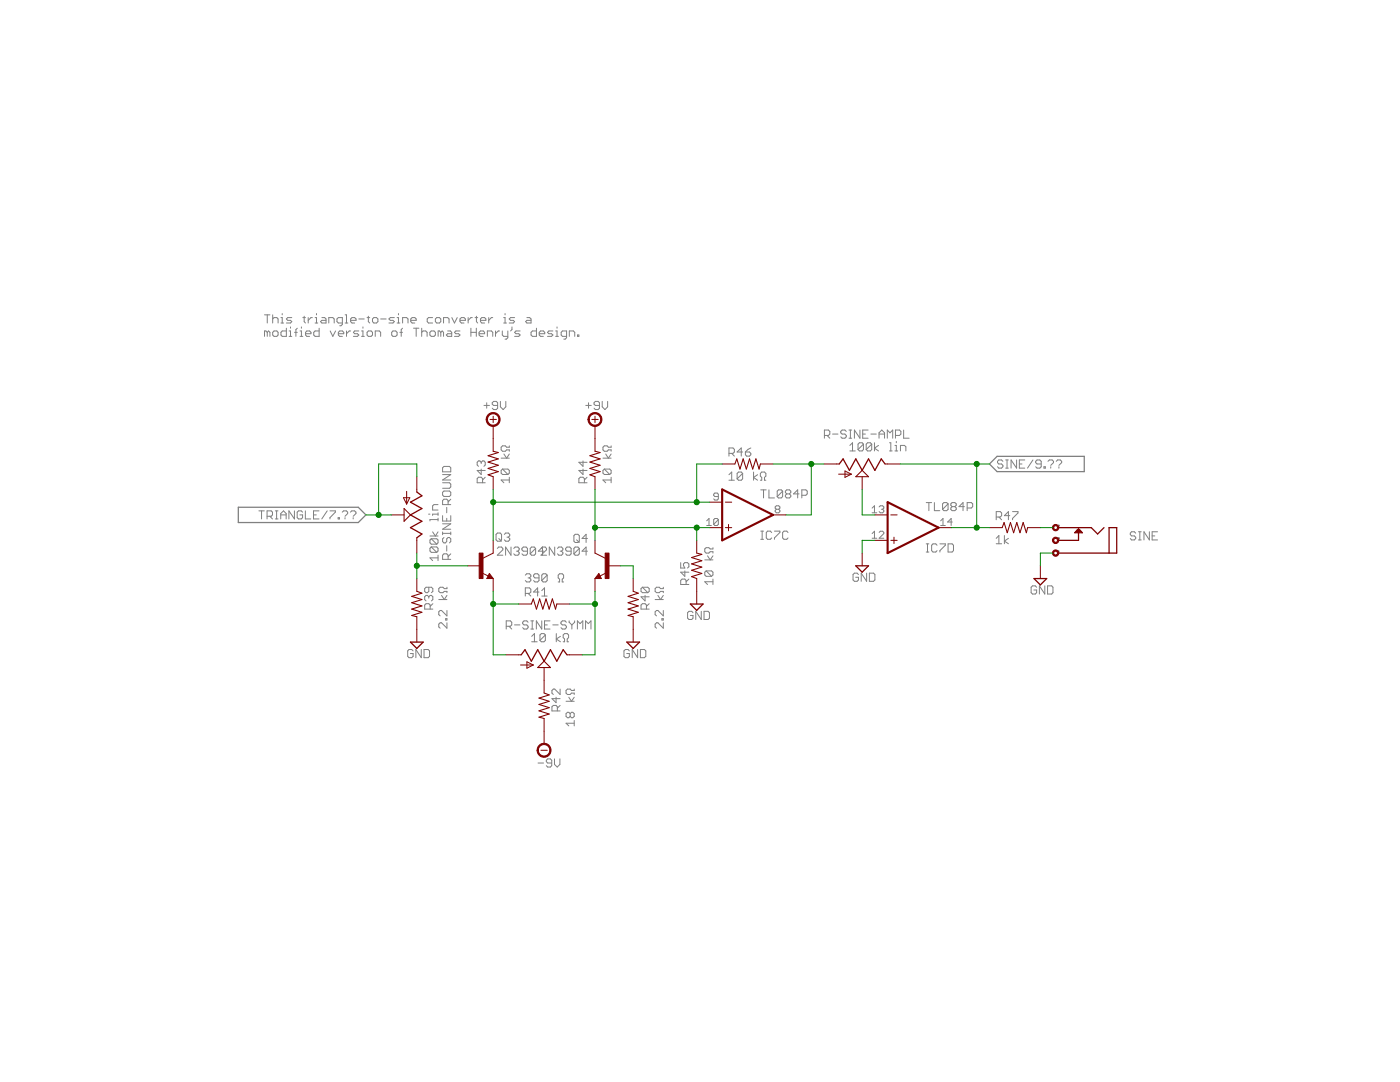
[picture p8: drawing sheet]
<svg xmlns="http://www.w3.org/2000/svg" width="279mm" height="216mm" viewBox="0 0 279 216" stroke-linecap="round" stroke-linejoin="round" font-family="sans-serif">
<g fill="none" stroke="#808080" stroke-width=".2">
<path d="M52.8 62.8h1.1M53.3 62.8v1.7M53.3 66.3v.8M53.3 66.3l-.2-.3h-.3v1.1M53.3 66.3l.3-.3 .3 .3v.8M54.4 62.8v1.7M54.4 66.3l.3-.3h.5l.3 .3v.5l-.3 .3h-.5l-.3-.3zM54.4 63.6l.3-.2h.5l.3 .2v.9M56.1 63.4h.2v1.1M56.1 64.5h.5M56.3 62.6v.2M57.1 65.5v1.6h-.8l-.2-.3v-.5l.2-.3h.8"/>
<path d="M57.7 66h.3v1.1M57.7 67.1h.5M58 65.2v.3M58.2 63.4h-.8l-.3 .2 .3 .3h.6l.2 .3-.2 .3h-.9M58.8 66.3h.5M59.3 65.5l-.2 .3v1.3M59.9 66h.3v1.1M59.9 67.1h.5M60.2 65.2v.3M60.4 63.4h.6M60.7 63.1v1.1l.3 .3M61 66.6h1.1v-.3l-.3-.3h-.6l-.2 .3v.5l.2 .3h.6"/>
<path d="M61.5 63.4v1.1M62.3 63.4h-.2l-.6 .5M62.9 63.4h.3v1.1M62.9 64.5h.5M63.2 62.6v.2M63.7 65.5v1.6h-.8l-.3-.3v-.5l.3-.3h.8M64.2 63.4h.6l.3 .2v.9h-.9l-.2-.3 .2-.3h.9M65.6 64.5v-1.1h.8l.3 .2v.9M65.9 66l.5 1.1 .6-1.1M67.5 66.6h1.1v-.3l-.3-.3h-.5l-.3 .3v.5l.3 .3h.5M68.3 64.5h-.8l-.3-.3v-.6l.3-.2h.8v1.3l-.2 .3h-.3M68.9 62.8h.3v1.7"/>
<path d="M68.9 64.5h.5M69.2 66v1.1M70 63.9h1.1v-.3l-.3-.2h-.5l-.3 .2v.6l.3 .3h.5M70 66h-.3l-.5 .6M71.6 63.6h1.1M71.6 66h-.8l-.3 .3 .3 .3h.5l.3 .2-.3 .3h-.8M72.2 66h.2v1.1M72.2 67.1h.5M72.4 65.2v.3M73.3 63.4h.5M73.5 63.1v1.1l.3 .3M73.5 66h.6l.2 .3v.5l-.2 .3h-.6l-.2-.3v-.5z"/>
<path d="M74.6 63.4h.5l.3 .2v.6l-.3 .3h-.5l-.3-.3v-.6zM74.9 67.1v-1.1h.8l.3 .3v.8M76 63.6h1.1M78.4 66h.6l.2 .3v.5l-.2 .3h-.6l-.2-.3v-.5zM78.7 63.4h-.8l-.3 .2 .3 .3h.5l.3 .3-.3 .3h-.8M79.2 63.4h.3v1.1M79.2 64.5h.6M79.5 62.6v.2M79.8 66.3h.5M80.3 65.5l-.2 .3v1.3M80.3 64.5v-1.1h.9l.2 .2v.9M82 63.9h1.1v-.3l-.3-.2h-.5l-.3 .2v.6l.3 .3h.5"/>
<path d="M82.5 65.5h1.1M83.1 65.5v1.6M84.2 66.3l.2-.3h.6l.2 .3v.8M84.2 65.5v1.6M85.8 66.3l.3-.3h.5l.3 .3v.5l-.3 .3h-.5l-.3-.3zM86.3 63.4h-.8l-.2 .2v.6l.2 .3h.8M87.2 63.4h.5l.3 .2v.6l-.3 .3h-.5l-.3-.3v-.6zM88 66.3v.8M88 66.3l.2-.3 .3 .3v.8M88 66.3l-.3-.3h-.3v1.1M88.5 64.5v-1.1h.8l.3 .2v.9M89.3 66h.6l.2 .3v.8h-.8l-.2-.3 .2-.2h.8"/>
<path d="M90.2 63.4l.5 1.1 .5-1.1M91.8 63.9h1.1v-.3l-.3-.2h-.5l-.3 .2v.6l.3 .3h.5M91.8 66h-.8l-.3 .3 .3 .3h.5l.3 .2-.3 .3h-.8M93.4 63.4v1.1M94 66.3h1.1M94 65.5v1.6M94.3 63.4h-.3l-.6 .5M94.8 63.4h.5M95.1 65.5v1.6M95.1 63.1v1.1l.2 .3M95.6 66.6h1.1v-.3l-.3-.3h-.5l-.3 .3v.5l.3 .3h.5M95.9 63.9h1.1v-.3l-.3-.2h-.5l-.3 .2v.6l.3 .3h.5"/>
<path d="M97.3 67.1v-1.1h.8l.2 .3v.8M97.5 63.4v1.1M98.3 63.4h-.2l-.6 .5M98.9 66v1.1M99.7 66h-.3l-.5 .6M100.2 66v.8l.3 .3h.8M100.5 63.4h.3v1.1M100.5 64.5h.6M100.8 62.6v.2M101.3 66v1.4l-.2 .3h-.3M102.2 65.2v.6l-.3 .2M102.7 63.4h-.8l-.3 .2 .3 .3h.5l.3 .3-.3 .3h-.8"/>
<path d="M103.8 66h-.8l-.3 .3 .3 .3h.5l.3 .2-.3 .3h-.8M105.2 63.4h.5l.3 .2v.9h-.8l-.3-.3 .3-.3h.8M107.1 65.5v1.6h-.8l-.3-.3v-.5l.3-.3h.8M107.6 66.6h1.1v-.3l-.3-.3h-.5l-.3 .3v.5l.3 .3h.5M110.3 66h-.8l-.2 .3 .2 .3h.6l.2 .2-.2 .3h-.8M110.9 66h.3v1.1M110.9 67.1h.5M111.2 65.2v.3M113.1 67.1h-.9l-.2-.3v-.5l.2-.3h.9v1.4l-.3 .3h-.3M113.6 67.1v-1.1h.8l.3 .3v.8M115.3 66.8h.2v.3h-.2zM88.3 94.7h1.7l-1.7 1.1h1.7"/>
<path d="M88.3 98.2l.3-.2h1.1l.3 .2v.6l-.3 .3h-1.1l-.3-.3zM88.3 96.3h1.4l.3 .3v.6l-.3 .2h-1.4M88.6 93.1h1.1l.3 .2v.8h-1.7v-.8zM90 99.6l-.6 .6M96 92.2l-.2-.2h-.3l-.3 .2v.6l.3 .2M96 93.6v1.1l-.8-.8h1.6M96 92.2v.3M96 92.2l.3-.2h.3l.2 .2v.6l-.2 .2M96.3 96.3v-.8l-.3-.3h-.5l-.3 .3v.8h1.6M96.6 80.9h1.1M96.8 95.2l-.5 .6M97.1 80.4v1"/>
<path d="M99.3 80.9h-.8l-.3-.3v-.2l.3-.3h.5l.3 .3v1l-.3 .3h-.5l-.3-.3M99.9 80.1v1.1l.5 .5 .5-.5v-1.1M100 91.4h1.6M100.3 93.6h1.1l.2 .3v.5l-.2 .3M100.3 93.6l-.3 .3v.5l.3 .3h1.1M100.3 93.6l1.1 1.1M100.6 90.6l.5 .8 .5-.8M101.6 89v.2h-.5l-.3-.2h-.5l-.3 .2v.6l.3 .2h.5l.3-.2h.5v.2M101.6 95.8h-1.6l.6 .5M101.6 95.2v1.1M116.4 93.6v1.1l-.9-.8h1.7M116.4 92v1l-.9-.8h1.7"/>
<path d="M116.6 96.3v-.8l-.2-.3h-.6l-.3 .3v.8h1.7M116.9 80.9h1.1M117.2 95.2l-.6 .6M117.5 80.4v1M119.6 80.9h-.8l-.2-.3v-.2l.2-.3h.6l.2 .3v1l-.2 .3h-.6l-.2-.3M120.2 80.1v1.1l.5 .5 .6-.5v-1.1M120.3 91.4h1.7M120.6 93.6l-.3 .3v.5l.3 .3h1.1M120.6 93.6h1.1l.3 .3v.5l-.3 .3M120.6 93.6l1.1 1.1M120.9 90.6l.5 .8 .6-.8M122 95.8h-1.7l.6 .5"/>
<path d="M122 89v.2h-.6l-.2-.2h-.6l-.3 .2v.6l.3 .2h.6l.2-.2h.6v.2M122 95.2v1.1M143.4 99.1h-.7l-.3-.3v-.2l.3-.2h.4l.3 .2v.9l-.3 .3h-.4l-.3-.3M145.5 94.7l.5-.5v1.6M145.5 95.8h1.1M145.5 90.5h.8l.3-.3v-.5l-.3-.3h-.8v1.6M146 90.5l.6 .5M148.2 94.5v1l-.3 .3h-.5l-.3-.3M148.2 94.5l-.3-.3h-.5l-.3 .3v1M148.2 94.5l-1.1 1M148.2 90.2h-1.1l.8-.8v1.6M148.8 90.2h.8l.2 .3v.2l-.2 .3h-.6l-.2-.3z"/>
<path d="M149.8 89.4l-.5 .3-.5 .5M150.4 94.2v1.6M151.2 94.7l-.8 .6 .8 .5M151.7 95.8h.3v-.5l-.3-.3v-.5l.3-.3h.6l.2 .3v.5l-.2 .3v.5h.2M151.8 97.7h1.1M152.4 97.7v1.7M153.5 97.7v1.7h1.1M156.2 98l-.3-.3h-.5l-.3 .3v1.1M156.2 98v1.1l-.3 .3h-.5l-.3-.3M156.2 98l-1.1 1.1M157 98.6l-.3-.3v-.3l.3-.3h.5l.3 .3v.3l-.3 .3M157 98.6l-.3 .2v.3l.3 .3h.5l.3-.3v-.3l-.3-.2"/>
<path d="M157 98.6h.5M159.5 98.6h-1.1l.8-.9v1.7M160 98.8h.8l.3-.2v-.6l-.3-.3h-.8v1.7M164.5 86.9h.8l.3-.3v-.5l-.3-.3h-.8v1.6M165.1 86.9l.5 .5M166.2 86.6h1M168.9 86.1l-.3-.3h-.5l-.3 .3v.3l.3 .2h.5l.3 .3v.3l-.3 .2h-.5l-.3-.2M169.4 85.8h.6M169.4 87.4h.6M169.6 88.9l.5-.6v1.7M169.6 90h1.1M169.7 85.8v1.6"/>
<path d="M171.6 85.8v1.6l-1.1-1.6v1.6M172.2 86.6h.5M172.3 88.6v1.1l-.2 .3h-.6l-.3-.3M172.3 88.6l-.2-.3h-.6l-.3 .3v1.1M172.3 88.6l-1.1 1.1M173.2 85.8h-1v1.6h1M173.8 86.6h1.1M174 88.6v1.1l-.3 .3h-.6l-.2-.3M174 88.6l-.3-.3h-.6l-.2 .3v1.1M174 88.6l-1.1 1.1M174.5 88.3v1.7M175.3 88.9l-.8 .5 .8 .6"/>
<path d="M175.4 86.6h1.1M175.4 87.4v-1l.6-.6 .5 .6v1M177.1 87.4v-1.6l.5 .6 .6-.6v1.6M177.5 90h.6M177.5 88.3h.3v1.7M178.6 90h.6M178.6 88.9h.3v1.1M178.7 86.9h.8l.3-.3v-.5l-.3-.3h-.8v1.6M178.9 88.1v.2M179.7 90v-1.1h.8l.3 .3v.8M180.3 85.8v1.6h1.1M200.2 92.1l-.3-.3h-.6l-.2 .3v.2l.2 .3h.6l.3 .3v.2l-.3 .3h-.6l-.2-.3"/>
<path d="M200.7 91.8h.5M200.7 93.4h.5M201 91.8v1.6M202.9 91.8v1.6l-1.1-1.6v1.6M203.4 92.6h.6M204.5 91.8h-1.1v1.6h1.1M206.1 91.8l-1 1.6M207.8 92.6h-.8l-.3-.3v-.2l.3-.3h.5l.3 .3v1l-.3 .3h-.5l-.3-.3M208.3 93.1h.3v.3h-.3zM209.1 92.1l.3-.3h.6l.2 .3v.2l-.5 .6M209.7 93.1v.3M210.8 92.1l.3-.3h.5l.3 .3v.2l-.6 .6"/>
<path d="M211.3 93.1v.3M51.7 101.9h1M52.2 101.9v1.6M53.3 103h.8l.3-.3v-.5l-.3-.3h-.8v1.6M53.8 103l.6 .5M54.9 101.9h.6M54.9 103.5h.6M55.2 101.9v1.6M56 103.5v-1l.6-.6 .5 .6v1M56 102.7h1.1M58.8 101.9v1.6l-1.1-1.6v1.6M60.4 102.2l-.3-.3h-.5l-.3 .3v1.1l.3 .2h.5l.3-.2v-.6h-.6"/>
<path d="M60.9 101.9v1.6h1.1M62.6 102.7h.5M63.7 101.9h-1.1v1.6h1.1M65.3 101.9l-1.1 1.6M65.8 101.9h1.1v.3l-1.1 1.1v.2M67.5 103.3h.3v.2h-.3zM68.3 102.2l.3-.3h.5l.3 .3v.3l-.5 .5M68.9 103.3v.2M69.9 102.2l.3-.3h.6l.2 .3v.3l-.5 .5M70.5 103.3v.2M85.5 102.6h.3M85.6 117.2v.8l-.3 .3h-.3l-.2-.3v-.5l.2-.3h1.1l.3 .3v.5l-.3 .3"/>
<path d="M85.6 119.1l-.3-.3h-.3l-.2 .3v.5l.2 .3M85.6 119.1l.3-.3h.2l.3 .3v.5l-.3 .3M85.6 119.1v.3M85.8 107h1.6M86.1 107.5h1.1l.2 .3v.5l-.2 .3M86.1 109.1h1.1l.2 .3v.5l-.2 .3M86.1 109.1l-.3 .3v.5l.3 .3h1.1M86.1 107.5l-.3 .3v.5l.3 .3h1.1M86.1 109.1l1.1 1.1M86.1 107.5l1.1 1.1M86.3 106.1l.6 .9 .5-.9M87.4 111.3h-1.6l.5 .6"/>
<path d="M87.4 102.3v.5M87.4 103.4v.5M87.4 110.8v1.1M87.4 103.7h-1.6v.2M87.4 100.7h-.8l-.3 .2v.9h1.1M87.4 102.6h-1.1v.2M87.6 119.6h1.6M88.1 118.8l.6 .8 .5-.8M88.3 102.9v1.1h1.7v-1.1M88.3 106.2v.5M88.3 106.4h1.7M88.3 104.5h1.7l-1.7 1.1h1.7"/>
<path d="M88.6 107.3l-.3 .2v.6l.3 .2h.3l.3-.2v-.6l.2-.2h.3l.3 .2v.6l-.3 .2M89.2 101.2v1.1M89.2 103.4v.6M89.2 108.9v1.1M89.2 117.2v.3h-.5l-.3-.3h-.6l-.2 .3v.5l.2 .3h.6l.3-.3h.5v.3M89.4 100.7v-.8l-.2-.3h-.6l-.3 .3v.8h1.7M89.4 111.6v-.8l-.2-.3h-.6l-.3 .3v.8h1.7M90 110.5l-.6 .6M90 106.2v.5M99.3 109.4l.2-.2h.6l.3 .2v.3l-1.1 1.1h1.1M99.3 106.4h.5l.3 .2v1.1l-.3 .3h-.5l-.3-.3v-1.1zM99.5 107.5l.6 .5"/>
<path d="M100.6 106.6l.3-.2h.6l.2 .2v.3l-.2 .3M101.2 107.2h.3M101.5 107.2l.2 .3v.2l-.2 .3h-.6l-.3-.3M102 109.2v1.6l-1.1-1.6v1.6M102.5 109.4l.3-.2h.6l.2 .2v.3l-.2 .3M103.1 110h.3M103.4 110l.2 .3v.2l-.2 .3h-.6l-.3-.3M104.8 114.8l.3-.3h.6l.2 .3v.2l-.2 .3M104.8 118.4h.9l.2-.3v-.5l-.2-.3h-.9v1.6M105.3 110h-.9l-.2-.3v-.3l.2-.2h.6l.3 .2v1.1l-.3 .3h-.6l-.2-.3M105.4 115.3h.3M105.4 118.4l.5 .5"/>
<path d="M105.7 115.3l.2 .3v.2l-.2 .3h-.6l-.3-.3M106.9 109.4v1.1l-.3 .3h-.5l-.3-.3M106.9 109.4l-.3-.2h-.5l-.3 .2v1.1M106.9 109.4l-1.1 1.1M107.6 115.3h-.8l-.3-.3v-.2l.3-.3h.5l.3 .3v1l-.3 .3h-.5l-.3-.3M107.6 118.1h-1.1l.8-.8v1.6M108.1 117.9l.6-.6v1.6M108.1 118.9h1.1M108.2 109.2h.6l.3 .2v.3l-1.1 1.1h1.1M108.3 109.2l-.9 .8h1.1M108.3 109.2v1.6M109.2 114.8l-.3-.3h-.5l-.3 .3v1"/>
<path d="M109.2 114.8v1l-.3 .3h-.5l-.3-.3M109.2 114.8l-1.1 1M110.7 109.2v1.6l-1.1-1.6v1.6M111.3 109.4l.2-.2h.6l.2 .2v.3l-.2 .3M111.4 116.1h.3v-.5l-.3-.3v-.5l.3-.3h.5l.3 .3v.5l-.3 .3v.5h.3M111.8 110h.3M112.1 110l.2 .3v.2l-.2 .3h-.6l-.2-.3M114 110h-.8l-.3-.3v-.3l.3-.2h.5l.3 .2v1.1l-.3 .3h-.5l-.3-.3M114.8 106.6h.5l.3 .3v1.1l-.3 .2h-.5l-.3-.2v-1.1zM115.1 107.7l.5 .5M115.6 109.4v1.1l-.3 .3h-.5l-.3-.3M115.6 109.4l-.3-.2h-.5l-.3 .2v1.1"/>
<path d="M115.6 109.4l-1.1 1.1M117.2 107.4h-1l.8-.8v1.6M117.2 110h-1l.8-.8v1.6M128.2 117.2l-.3 .3v.5l.3 .3h1.1M128.2 117.2h1.1l.3 .3v.5l-.3 .3M128.2 117.2l1.1 1.1M128.7 118.8v1.1l-.8-.8h1.7M130.7 119.6h1.7M131.3 118.8l.5 .8 .6-.8M132.4 117.2v.3h-.6l-.2-.3h-.6l-.3 .3v.5l.3 .3h.6l.2-.3h.6v.3M135.8 112.3v1h.9l-.3-.8 .3-.2h.5l.3 .2v.6l-.3 .2M136.7 113.9v1.1l-.9-.8h1.7"/>
<path d="M136.9 116.6v-.8l-.2-.3h-.6l-.3 .3v.8h1.7M137.5 115.5l-.6 .6M140.7 111.7h1.6M140.9 113.9h1.1l.3 .3v.5l-.3 .3M140.9 113.9l-.2 .3v.5l.2 .3h1.1M140.9 113.9l1.1 1.1M141 103.9l.5-.4v1.4M141 104.9h1M141.2 110.9l.5 .8 .6-.8M142.3 109.3v.2h-.6l-.2-.2h-.6l-.2 .2v.6l.2 .3h.6l.2-.3h.6v.3M142.3 116.1h-1.6l.5 .5M142.3 115.5v1.1"/>
<path d="M143.4 103.7v.9l-.3 .3h-.4l-.3-.3M143.4 103.7l-.3-.2h-.4l-.3 .2v.9M143.4 103.7l-1 .9M151.8 107.6h.6M151.8 106h.6M152.1 106v1.6M154 106.3l-.3-.3h-.5l-.3 .3v1l.3 .3h.5l.3-.3M154.6 106h1v.3l-1 1v.3M154.9 101.6l-.2 .3v.2l.2 .2h.5l.2-.2v-.2l-.2-.3M154.9 101.6l-.2-.2v-.2l.2-.3h.5l.2 .3v.2l-.2 .2M154.9 101.6h.5M157.3 106.3l-.3-.3h-.5l-.3 .3v1l.3 .3h.5l.3-.3"/>
<path d="M171.3 114.6l-.3-.2h-.5l-.3 .2v1.1l.3 .3h.5l.3-.3v-.5h-.5M173 114.4v1.6l-1.1-1.6v1.6M173.5 114.4h.8l.3 .2v1.1l-.3 .3h-.8zM174.1 107.4h.9M174.1 101.4l.4-.5v1.4M174.1 106.5l.4-.5v1.4M174.1 102.3h.9M175.5 106.2l.2-.2h.4l.3 .2v.3l-.9 .9h.9M175.5 101.2l.2-.3h.4l.3 .3v.2l-.3 .2M175.9 101.6h.2M176.1 101.6l.3 .3v.2l-.3 .2h-.4l-.2-.2M184.8 100.3h1.1"/>
<path d="M184.8 108.5h.6M184.8 110.2h.6M185.1 108.5v1.7M185.4 100.3v1.6M186.5 100.3v1.6h1.1M187 108.8l-.2-.3h-.6l-.3 .3v1.1l.3 .3h.6l.2-.3M187.6 108.5h1.1v.3l-1.1 1.1v.3M187.7 103.9l.5-.4v1.4M187.7 104.9h1M189.2 100.5l-.3-.2h-.5l-.3 .2v1.1M189.2 100.5v1.1l-.3 .3h-.5l-.3-.3M189.2 108.5h.8l.3 .3v1.1l-.3 .3h-.8z"/>
<path d="M189.2 100.5l-1.1 1.1M190 101.1l-.2-.3v-.3l.2-.2h.6l.2 .2v.3l-.2 .3M190 101.1l-.2 .3v.2l.2 .3h.6l.2-.3v-.2l-.2-.3M190 101.1h.6M190.1 104.2h-1l.7-.7v1.4M192.5 101.1h-1.1l.8-.8v1.6M193 101.4h.8l.3-.3v-.6l-.3-.2h-.8v1.6M198.8 107.4l.5-.5v1.6M198.8 108.5h1.1M198.8 103.2h.8l.3-.3v-.5l-.3-.3h-.8v1.6M199.3 103.2l.6 .5M200.4 106.9v1.6"/>
<path d="M201.3 107.4l-.9 .6 .9 .5M201.5 102.9h-1.1l.9-.8v1.6M202.1 102.1h1.1v.3l-1.1 1v.3M206.9 117.2l-.3-.3h-.5l-.3 .3v1.1l.3 .2h.5l.3-.2v-.6h-.6M208.5 116.9v1.6l-1.1-1.6v1.6M209.1 116.9h.8l.2 .3v1.1l-.2 .2h-.8zM211.2 109.9h.1v.2M211.2 110.1h.2M211.2 104.8h.2l-.2 .2h.2M211.2 107.4h.2M211.3 107.4h.1M211.3 107.4l-.1 .1"/>
<path d="M211.4 107.4h-.1M226.7 106.4l-.3-.3h-.6l-.2 .3v.3l.2 .2h.6l.3 .3v.3l-.3 .2h-.6l-.2-.2M227.2 106.1h.6M227.2 107.7h.6M227.5 106.1v1.6M229.4 106.1v1.6l-1.1-1.6v1.6M229.9 106.9h.6M231 106.1h-1.1v1.6h1.1M82.4 129.9l-.2-.3h-.6l-.2 .3v1.1l.2 .2h.6l.2-.2v-.6h-.5M84.1 129.6v1.6l-1.1-1.6v1.6M84.6 129.6h.8l.3 .3v1.1l-.3 .2h-.8zM85.9 121.5v-.8l-.3-.2h-.6l-.2 .2v.8h1.6"/>
<path d="M86.4 120.5l-.5 .5M88.9 123.4h.3v.3h-.3zM89.2 121.8v1.1l-1.1-1.1h-.3l-.2 .3v.5l.2 .3M89.2 124.3v1l-1.1-1h-.3l-.2 .2v.6l.2 .2M101 125h.9l.2-.3v-.5l-.2-.3h-.9v1.6M101.6 125l.5 .5M102.7 124.7h1.1M105.4 124.2l-.3-.3h-.5l-.3 .3v.2l.3 .3h.5l.3 .3v.2l-.3 .3h-.5l-.3-.3M105.9 123.9h.6M105.9 125.5h.6M106.1 127l.6-.6v1.7M106.1 128.1h1.1"/>
<path d="M106.2 123.9v1.6M108.1 123.9v1.6l-1.1-1.6v1.6M108.7 124.7h.5M108.8 126.7v1.1l-.2 .3h-.6l-.2-.3M108.8 126.7l-.2-.3h-.6l-.2 .3v1.1M108.8 126.7l-1 1.1M109.8 123.9h-1.1v1.6h1.1M110.3 124.7h1.1M111 139.1v1.1l-.8-.8h1.6M111 126.4v1.7M111.8 137.5v1.1l-1.1-1.1h-.3l-.2 .3v.5l.2 .3M111.8 127l-.8 .5 .8 .6"/>
<path d="M112.4 128.1h.3v-.6l-.3-.3v-.5l.3-.3h.5l.3 .3v.5l-.3 .3v.6h.3M113 139.9h1.6M113 124.2l-.2-.3h-.6l-.2 .3v.2l.2 .3h.6l.2 .3v.2l-.2 .3h-.6l-.2-.3M113.5 139.1l.5 .8 .6-.8M113.6 123.9v.3l.5 .5M114.1 124.7v.8M114.6 137.5v.3h-.6l-.2-.3h-.6l-.2 .3v.5l.2 .3h.6l.2-.3h.6v.3M114.7 123.9v.3l-.6 .5M115.2 125.5v-1.6l.6 .5 .5-.5v1.6M116.9 125.5v-1.6l.5 .5 .5-.5v1.6M125.6 129.9l-.3-.3h-.5l-.3 .3v1.1l.3 .2h.5l.3-.2v-.6h-.5M127.3 129.6v1.6l-1.1-1.6v1.6"/>
<path d="M127.8 129.6h.8l.3 .3v1.1l-.3 .2h-.8zM129 121.5v-.8l-.3-.2h-.5l-.3 .2v.8h1.7M129.6 120.5l-.6 .5M132.1 123.4h.3v.3h-.3zM132.4 124.3v1l-1.1-1h-.3l-.3 .2v.6l.3 .2M132.4 121.8v1.1l-1.1-1.1h-.3l-.3 .3v.5l.3 .3M138.3 122.3l-.3-.3h-.5l-.3 .3v1l.3 .3h.5l.3-.3v-.5h-.5M140 122v1.6l-1.1-1.6v1.6M140.5 122h.8l.3 .3v1l-.3 .3h-.8zM107.4 152.3h1.1M110.1 152.3h-.8l-.3-.3v-.3l.3-.3h.5l.3 .3v1.1l-.3 .3h-.5l-.3-.3M110.7 151.4v1.1l.5 .6 .5-.6v-1.1"/>
<path d="M111.2 141.9v-.9l-.2-.2h-.6l-.2 .2v.9h1.6M111.8 140.8l-.6 .5M113.8 142.4l.2-.3h.3l.3 .3v.5l-.3 .3h-.3l-.2-.3M113.8 142.4l-.3-.3h-.3l-.2 .3v.5l.2 .3h.3l.3-.3M113.8 142.4v.5M114.6 144.3h-1.6l.5 .5M114.6 143.8v1"/>
</g>
<path d="M197.5 92.6l1.5-1.5h17.4v3h-17.4zM47.6 101.2h23.9l1.5 1.5-1.5 1.6h-23.9z" fill="none" stroke="#808080" stroke-width=".25"/>
<g fill="none" stroke="#800000" stroke-width=".2">
<path d="M80.5 99.3h1.3l-.6 1.3zM81.2 98v2.6M83.2 95.1v3.1M97.8 83.7h1.3M98.4 83.1v1.2M98.4 85v5M98.4 95.1v2.6M118.1 83.7h1.3M118.7 83.1v1.2M118.7 85v5M118.7 95.1v2.6M144.1 92.6h2.6"/>
<path d="M151.7 92.6h2.6M164.4 92.6h3.1M167.4 94.6h2.5M168.6 94l1.3 .6-1.3 .6zM172.1 95.1v2.6M176.6 92.6h3.1M78.1 102.7h2.5M83.2 107.3v3.1M83.2 115.4v2.6M93.3 112.9h2.6M96.2 114.3l1.2 .6M97.7 114.4l.7 1h-1.2z"/>
<path d="M98.4 107.8v2.6l-2 1M98.4 115.4v2.6M118.7 107.8v2.6l2.1 1M118.7 115.4v2.6M119.5 114.4l.5 1h-1.3zM121 114.3l-1.3 .6M121.3 112.9h2.5M126.4 115.4v2.6M139 107.8v2.6M139 115.4v5.1M141.6 105.3h2.5M141.6 100.2h2.5"/>
<path d="M144.8 105.3h1.2M144.8 100.2h1.2M145.4 104.6v1.3M154.3 102.7h2.5M172.1 110.4v2.5M174.6 102.7h2.5M174.6 107.8h2.5M177.8 102.7h1.2M177.8 107.8h1.2M178.4 107.2v1.3M187.3 105.3h2.5M197.5 105.3h2.5"/>
<path d="M205.1 105.3h2.5M207.6 112.9v2.5M83.2 123.1v5M101 130.7h3M103.5 120.5h2.5M103.9 132.7h2.5M105.2 132.1l1.2 .6-1.2 .6zM108.6 133.2v5.1M111.1 120.5h2.6M113.2 130.7h3M126.4 123.1v5M107.9 149.7h1.3"/>
<path d="M108.6 143.4v5"/>
</g>
<g fill="none" stroke="#800000" stroke-width=".25">
<path d="M83.2 98.2l1 .7-2.3 1.3 2.3 1.3-2.3 1.2 2.3 1.3-2.3 1.3 2.3 1.3-1 .7M167.5 92.6l.8-1 1.2 2.3 1.3-2.3 1.3 2.3 1.2-2.3 1.3 2.3 1.3-2.3 .7 1M97.7 114.9l.1 .3h-.4l.3-.5 .5 .6h-.8M119.5 114.9l-.1 .3h.4l-.3-.5-.5 .6h.8M170.8 112.9h2.5l-1.2 1.3zM206.4 115.4h2.5l-1.3 1.3zM211.2 110.4h11.7v-5.1h-1.6v5.1M211.2 105.3h6.6l1.3 1.3 1.2-1.3M214.7 106h1.1M215.2 105.5v2.3h-4M215.2 105.5l.8 .8h-1.5zM215.5 105.8h-.5v.2l.2 .3"/>
<path d="M81.9 128.1h2.6l-1.3 1.3zM104 130.7l.8-1.1 1.2 2.3 1.3-2.3 1.3 2.3 1.3-2.3 1.2 2.3 1.3-2.3 .8 1.1M125.1 128.1h2.5l-1.2 1.3zM137.8 120.5h2.5l-1.3 1.3z"/>
</g>
<path d="M98.4 90l1 .3-2 .6 2 .7-2 .6 2 .6-2 .7 2 .6-2 .6 1 .4M118.7 90l1.1 .3-2.1 .6 2.1 .7-2.1 .6 2.1 .6-2.1 .7 2.1 .6-2.1 .6 1 .4M146.7 92.6l.3-1 .7 2 .6-2 .6 2 .7-2 .6 2 .7-2 .6 2 .2-1M172.1 93.9l1.2 1.2h-2.5zM80.6 101.5l1.3 1.2-1.3 1.3zM83.2 118l1 .4-2 .6 2 .6-2 .7 2 .6-2 .6 2 .7-2 .6 1 .3M126.4 118l1 .4-2.1 .6 2.1 .6-2.1 .7 2.1 .6-2.1 .6 2.1 .7-2.1 .6 1.1 .3M139 110.4l1.1 .2-2.1 .7 2.1 .6-2.1 .6 2.1 .7-2.1 .6 2.1 .6-2.1 .7 1 .3M200 105.3l.4-1 .6 2 .7-2 .6 2 .6-2 .7 2 .6-2 .6 2 .3-1M106 120.5l.4-1 .7 2 .6-2 .6 2 .7-2 .6 2 .6-2 .7 2 .2-1M108.6 131.9l1.3 1.3h-2.6zM108.6 138.3l1 .4-2 .6 2 .6-2 .7 2 .6-2 .6 2 .7-2 .6 1 .3" fill="none" stroke="#800000" stroke-width=".21"/>
<g fill="#800000" stroke="#800000" stroke-width=".2">
<path d="M95.6 110.4h.8v5h-.8z"/>
<path d="M120.8 110.4h.7v5h-.7z"/>
</g>
<path d="M144.1 97.7l10.2 5-10.2 5.1zM177.1 100.2l10.2 5.1-10.2 5.1z" fill="none" stroke="#800000" stroke-width=".42"/>
<g fill="#800000" stroke="#800000" stroke-width=".2">
<path d="M107.6 148.8a1.39 1.39 0 0 1 2.2 .2 1.39 1.39 0 0 1-.9 2.1 1.39 1.39 0 0 1-1.7-1.4h.2a1.14 1.14 0 0 1 1.7-.9 1.14 1.14 0 0 1 .2 1.9 1.14 1.14 0 0 1-1.8-.7l-.1-.3h-.2z" fill-rule="evenodd"/>
<path d="M97.4 82.7a1.4 1.4 0 0 1 2.2 .3 1.4 1.4 0 0 1-.8 2 1.4 1.4 0 0 1-1.8-1.3h.3a1.14 1.14 0 0 1 1.6-1.1 1.14 1.14 0 0 1 .3 1.9 1.14 1.14 0 0 1-1.9-.5v-.3h-.3z" fill-rule="evenodd"/>
<path d="M117.7 82.7a1.4 1.4 0 0 1 2.2 .3 1.4 1.4 0 0 1-.8 2 1.4 1.4 0 0 1-1.8-1.3h.3a1.14 1.14 0 0 1 1.7-.9 1.14 1.14 0 0 1 .1 1.9 1.14 1.14 0 0 1-1.8-.7v-.3h-.3z" fill-rule="evenodd"/>
<path d="M210.2 104.8a.63 .63 0 0 1 1 .2 .63 .63 0 0 1-.4 .9 .63 .63 0 0 1-.8-.6h.3a.38 .38 0 0 1 .5-.3 .38 .38 0 0 1 .1 .6 .38 .38 0 0 1-.6-.2v-.1h-.3z" fill-rule="evenodd"/>
<path d="M210.2 107.4a.63 .63 0 0 1 1 .1 .63 .63 0 0 1-.4 .9 .63 .63 0 0 1-.8-.6h.3a.38 .38 0 0 1 .5-.3 .38 .38 0 0 1 .1 .6 .38 .38 0 0 1-.6-.1v-.2h-.3z" fill-rule="evenodd"/>
<path d="M210.2 109.9a.63 .63 0 0 1 1 .2 .63 .63 0 0 1-.4 .9 .63 .63 0 0 1-.8-.6h.3a.38 .38 0 0 1 .5-.4 .38 .38 0 0 1 .1 .7 .38 .38 0 0 1-.6-.2v-.1h-.3z" fill-rule="evenodd"/>
</g>
<g fill="none" stroke="#008000" stroke-width=".2">
<path d="M83.2 95.1v-2.5h-7.6v10.1M98.4 97.7v10.1M118.7 97.7v10.1M144.1 92.6h-5.1v7.6M154.3 92.6h10.1M161.9 92.6v10.1h-5.1M172.1 97.7v5h2.5M179.7 92.6h17.8M194.9 92.6v12.7M73 102.7h5.1M83.2 110.4v5M83.2 112.9h10.1"/>
<path d="M98.4 118v12.7h2.6M98.4 100.2h43.2M118.7 118v12.7h-2.5M118.7 105.3h22.9M123.8 112.9h2.6v2.5M139 105.3v2.5M174.6 107.8h-2.5v2.6M189.8 105.3h7.7M207.6 105.3h2.6M210.2 110.4h-2.6v2.5M98.4 120.5h5.1M113.7 120.5h5"/>
</g>
<g fill="#008000" stroke="#008000" stroke-width=".2">
<circle cx="75.6" cy="102.7" r=".51"/>
<circle cx="83.2" cy="112.9" r=".51"/>
<circle cx="98.4" cy="120.5" r=".51"/>
<circle cx="118.7" cy="120.5" r=".51"/>
<circle cx="98.4" cy="100.2" r=".51"/>
<circle cx="139" cy="100.2" r=".51"/>
<circle cx="161.9" cy="92.6" r=".51"/>
<circle cx="118.7" cy="105.3" r=".51"/>
<circle cx="139" cy="105.3" r=".51"/>
<circle cx="194.9" cy="105.3" r=".51"/>
<circle cx="194.9" cy="92.6" r=".51"/>
</g>
</svg>
